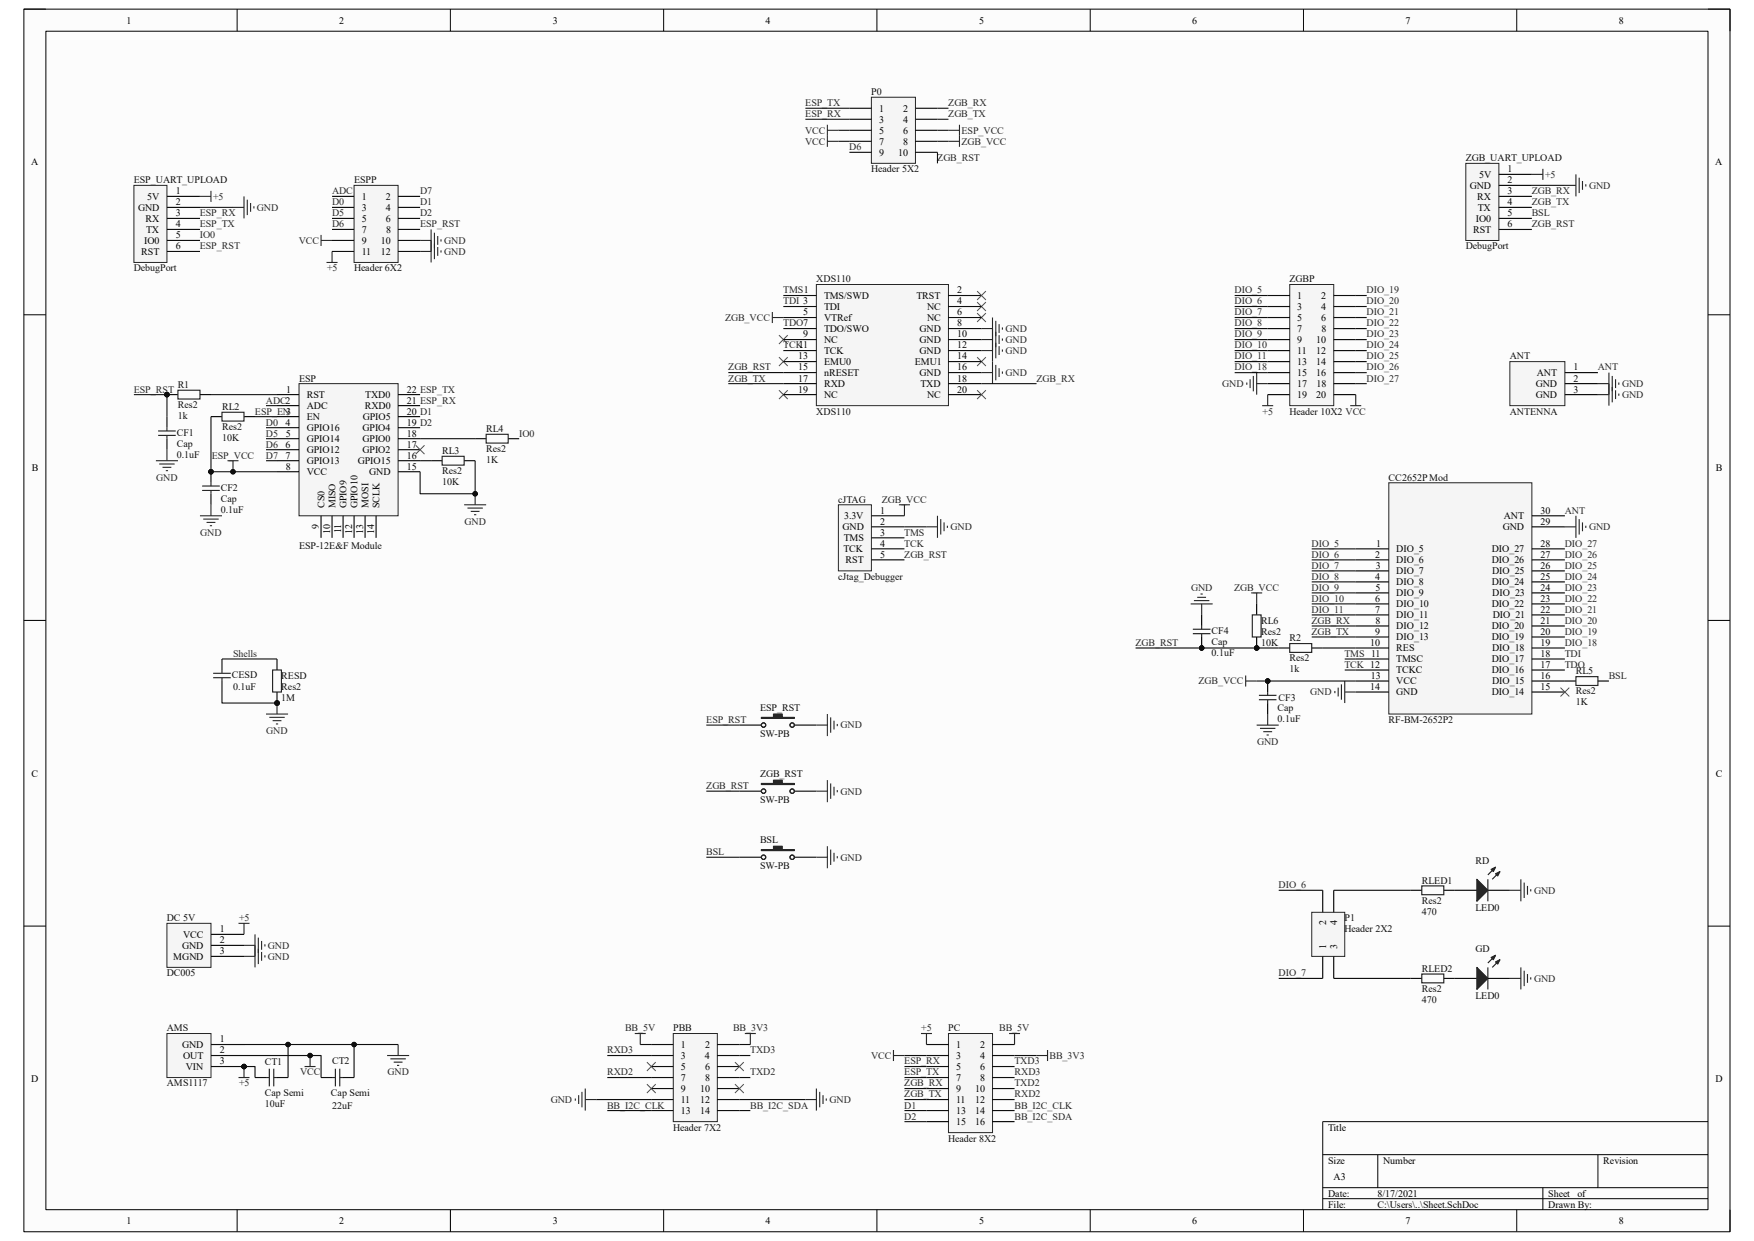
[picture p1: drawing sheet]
<svg xmlns="http://www.w3.org/2000/svg" width="297mm" height="210mm" viewBox="0 0 297 210" stroke-linecap="round" stroke-linejoin="round" font-family="sans-serif">
<defs><g id="words">
<g font-size="1.7">
<text x="21.4" y="4">1</text>
<text x="57.4" y="4">2</text>
<text x="93.6" y="4">3</text>
<text x="129.6" y="4">4</text>
<text x="165.8" y="4">5</text>
<text x="201.8" y="4">6</text>
<text x="238" y="4">7</text>
<text x="274.1" y="4">8</text>
<text x="148.8" y="18.9">1</text>
<text x="148.8" y="20.7">3</text>
<text x="148.8" y="22.6">5</text>
<text x="152.9" y="18.9">2</text>
<text x="152.9" y="20.7">4</text>
<text x="152.9" y="22.6">6</text>
<text x="5.3" y="28">A</text>
<text x="148.8" y="24.5">7</text>
<text x="148.8" y="26.3">9</text>
<text x="152.1" y="26.3">10</text>
<text x="152.9" y="24.5">8</text>
<text x="255.3" y="29.2">1</text>
<text x="290.4" y="28">A</text>
<text x="23.4" y="35.7">GND</text>
<text x="24.9" y="33.8">5V</text>
<text x="29.8" y="34.8">2</text>
<text x="29.8" y="32.9">1</text>
<text x="61.3" y="33.8">1</text>
<text x="61.3" y="35.7">3</text>
<text x="65.3" y="33.8">2</text>
<text x="65.3" y="35.7">4</text>
<text x="248.9" y="32">GND</text>
<text x="250.1" y="33.8">RX</text>
<text x="250.2" y="35.7">TX</text>
<text x="250.4" y="30.1">5V</text>
<text x="255.3" y="34.8">4</text>
<text x="255.3" y="31">2</text>
<text x="255.3" y="32.9">3</text>
<text x="24.4" y="41.3">IO0</text>
<text x="24.6" y="37.5">RX</text>
<text x="24.7" y="39.4">TX</text>
<text x="29.8" y="38.5">4</text>
<text x="29.8" y="36.6">3</text>
<text x="29.8" y="40.3">5</text>
<text x="61.3" y="37.5">5</text>
<text x="61.3" y="39.4">7</text>
<text x="61.3" y="41.3">9</text>
<text x="64.5" y="41.3">10</text>
<text x="65.3" y="37.5">6</text>
<text x="65.4" y="39.4">8</text>
<text x="249.4" y="39.4">RST</text>
<text x="249.9" y="37.5">IO0</text>
<text x="255.3" y="36.6">5</text>
<text x="255.3" y="38.5">6</text>
<text x="23.9" y="43.1">RST</text>
<text x="29.8" y="42.2">6</text>
<text x="61.3" y="43.1">11</text>
<text x="64.5" y="43.1">12</text>
<text x="136" y="53.4">5</text>
<text x="139.5" y="50.6">TMS/SWD</text>
<text x="139.5" y="52.5">TDI</text>
<text x="155.2" y="50.6">TRST</text>
<text x="157" y="52.5">NC</text>
<text x="162.1" y="49.7">2</text>
<text x="162.1" y="51.5">4</text>
<text x="162.1" y="53.4">6</text>
<text x="219.7" y="50.6">1</text>
<text x="219.7" y="52.5">3</text>
<text x="223.7" y="50.6">2</text>
<text x="223.7" y="52.5">4</text>
<text x="136" y="57.1">9</text>
<text x="139.5" y="54.3">VTRef</text>
<text x="139.5" y="56.2">TDO/SWO</text>
<text x="139.5" y="58">NC</text>
<text x="139.5" y="59.9">TCK</text>
<text x="155.7" y="56.2">GND</text>
<text x="155.7" y="58">GND</text>
<text x="155.7" y="59.9">GND</text>
<text x="157" y="54.3">NC</text>
<text x="162.1" y="55.2">8</text>
<text x="162.1" y="57.1">10</text>
<text x="162.1" y="59">12</text>
<text x="219.7" y="54.3">5</text>
<text x="219.7" y="56.2">7</text>
<text x="219.7" y="58">9</text>
<text x="219.7" y="59.9">11</text>
<text x="222.9" y="58">10</text>
<text x="222.9" y="59.9">12</text>
<text x="223.7" y="54.3">6</text>
<text x="223.8" y="56.2">8</text>
<text x="135.1" y="64.6">17</text>
<text x="135.2" y="60.8">13</text>
<text x="135.2" y="62.7">15</text>
<text x="139.5" y="61.8">EMU0</text>
<text x="139.5" y="63.6">nRESET</text>
<text x="139.5" y="65.5">RXD</text>
<text x="154.9" y="61.8">EMU1</text>
<text x="155.7" y="63.6">GND</text>
<text x="155.9" y="65.5">TXD</text>
<text x="162.1" y="60.8">14</text>
<text x="162.1" y="62.7">16</text>
<text x="162.1" y="64.6">18</text>
<text x="219.7" y="61.8">13</text>
<text x="219.7" y="63.6">15</text>
<text x="219.7" y="65.5">17</text>
<text x="222.9" y="61.8">14</text>
<text x="222.9" y="63.6">16</text>
<text x="222.9" y="65.5">18</text>
<text x="260" y="65.5">GND</text>
<text x="260.2" y="63.6">ANT</text>
<text x="266.4" y="62.7">1</text>
<text x="266.4" y="64.6">2</text>
<text x="48.5" y="66.4">1</text>
<text x="51.9" y="67.4">RST</text>
<text x="51.9" y="69.2">ADC</text>
<text x="51.9" y="71.1">EN</text>
<text x="61.4" y="71.1">GPIO5</text>
<text x="61.8" y="69.2">RXD0</text>
<text x="61.8" y="67.4">TXD0</text>
<text x="68.9" y="70.1">20 D1</text>
<text x="68.9" y="68.3">21 ESP_RX</text>
<text x="68.9" y="66.4">22 ESP_TX</text>
<text x="135.1" y="66.4">19</text>
<text x="139.5" y="67.4">NC</text>
<text x="157" y="67.4">NC</text>
<text x="162.1" y="66.4">20</text>
<text x="219.7" y="67.4">19</text>
<text x="222.9" y="67.4">20</text>
<text x="260" y="67.4">GND</text>
<text x="266.4" y="66.4">3</text>
<text x="48.3" y="72">4</text>
<text x="48.3" y="75.7">6</text>
<text x="48.3" y="77.6">7</text>
<text x="48.4" y="73.9">5</text>
<text x="51.9" y="72.9">GPIO16</text>
<text x="51.9" y="74.8">GPIO14</text>
<text x="51.9" y="76.7">GPIO12</text>
<text x="61.4" y="76.7">GPIO2</text>
<text x="61.4" y="74.8">GPIO0</text>
<text x="61.4" y="72.9">GPIO4</text>
<text x="68.9" y="77.6">16</text>
<text x="68.9" y="75.7">17</text>
<text x="68.9" y="73.9">18</text>
<text x="68.9" y="72">19 D2</text>
<text x="5.4" y="79.7">B</text>
<text x="48.4" y="79.5">8</text>
<text x="51.9" y="78.5">GPIO13</text>
<text x="51.9" y="80.4">VCC</text>
<text x="60.6" y="78.5">GPIO15</text>
<text x="62.5" y="80.4">GND</text>
<text x="68.9" y="79.5">15</text>
<text x="290.5" y="79.7">B</text>
<text x="54" y="89.5" transform="rotate(-90 54 89.5)">9</text>
<text x="54.9" y="86" transform="rotate(-90 54.9 86)">CS0</text>
<text x="56.8" y="86" transform="rotate(-90 56.8 86)">MISO</text>
<text x="58.7" y="86" transform="rotate(-90 58.7 86)">GPIO9</text>
<text x="60.5" y="86" transform="rotate(-90 60.5 86)">GPIO10</text>
<text x="62.4" y="86" transform="rotate(-90 62.4 86)">MOSI</text>
<text x="64.3" y="86" transform="rotate(-90 64.3 86)">SCLK</text>
<text x="142.7" y="89.7">GND</text>
<text x="142.9" y="87.8">3.3V</text>
<text x="149" y="88.8">2</text>
<text x="149" y="86.9">1</text>
<text x="254.5" y="89.7">GND</text>
<text x="254.6" y="87.8">ANT</text>
<text x="260.9" y="88.8">29</text>
<text x="260.9" y="86.9">30</text>
<text x="55.9" y="90.4" transform="rotate(-90 55.9 90.4)">10</text>
<text x="57.7" y="90.3" transform="rotate(-90 57.7 90.3)">11</text>
<text x="59.6" y="90.4" transform="rotate(-90 59.6 90.4)">12</text>
<text x="61.5" y="90.3" transform="rotate(-90 61.5 90.3)">13</text>
<text x="63.3" y="90.4" transform="rotate(-90 63.3 90.4)">14</text>
<text x="142.8" y="93.4">TCK</text>
<text x="142.9" y="91.6">TMS</text>
<text x="143.2" y="95.3">RST</text>
<text x="149" y="92.5">4</text>
<text x="149" y="90.6">3</text>
<text x="149" y="94.4">5</text>
<text x="232.9" y="94.4">2</text>
<text x="233" y="92.5">1</text>
<text x="236.4" y="93.4">DIO_5</text>
<text x="236.4" y="95.3">DIO_6</text>
<text x="252.6" y="95.3">DIO_26</text>
<text x="252.6" y="93.4">DIO_27</text>
<text x="260.9" y="94.4">27</text>
<text x="260.9" y="92.5">28</text>
<text x="232.9" y="98.1">4</text>
<text x="232.9" y="101.9">6</text>
<text x="232.9" y="100">5</text>
<text x="233" y="96.3">3</text>
<text x="236.4" y="97.2">DIO_7</text>
<text x="236.4" y="99.1">DIO_8</text>
<text x="236.4" y="100.9">DIO_9</text>
<text x="252.6" y="99.1">DIO_24</text>
<text x="252.6" y="97.2">DIO_25</text>
<text x="252.7" y="100.9">DIO_23</text>
<text x="260.9" y="101.9">23</text>
<text x="260.9" y="100">24</text>
<text x="260.9" y="98.1">25</text>
<text x="260.9" y="96.3">26</text>
<text x="232.9" y="103.7">7</text>
<text x="232.9" y="107.4">9</text>
<text x="232.9" y="105.6">8</text>
<text x="236.4" y="102.8">DIO_10</text>
<text x="236.4" y="104.6">DIO_11</text>
<text x="236.4" y="106.5">DIO_12</text>
<text x="252.6" y="106.5">DIO_20</text>
<text x="252.6" y="102.8">DIO_22</text>
<text x="252.8" y="104.6">DIO_21</text>
<text x="260.9" y="107.4">20</text>
<text x="260.9" y="105.6">21</text>
<text x="260.9" y="103.7">22</text>
<text x="232" y="109.3">10</text>
<text x="236.4" y="108.4">DIO_13</text>
<text x="236.4" y="110.2">RES</text>
<text x="236.4" y="112.1">TMSC</text>
<text x="236.4" y="114">TCKC</text>
<text x="252.6" y="114">DIO_16</text>
<text x="252.6" y="112.1">DIO_17</text>
<text x="252.6" y="108.4">DIO_19</text>
<text x="252.6" y="110.2">DIO_18</text>
<text x="260.9" y="113">17</text>
<text x="260.9" y="111.2">18</text>
<text x="260.9" y="109.3">19</text>
<text x="232" y="116.8">14</text>
<text x="232.1" y="114.9">13</text>
<text x="236.4" y="115.8">VCC</text>
<text x="236.4" y="117.7">GND</text>
<text x="252.6" y="117.7">DIO_14</text>
<text x="252.6" y="115.8">DIO_15</text>
<text x="260.9" y="116.8">15</text>
<text x="260.9" y="114.9">16</text>
<text x="5.3" y="131.4">C</text>
<text x="290.5" y="131.4">C</text>
<text x="30.8" y="160.5">GND</text>
<text x="31" y="158.7">VCC</text>
<text x="37.2" y="157.7">1</text>
<text x="37.2" y="159.6">2</text>
<text x="37.2" y="161.5">3</text>
<text x="224.5" y="160.5" transform="rotate(-90 224.5 160.5)">1</text>
<text x="224.5" y="156.5" transform="rotate(-90 224.5 156.5)">2</text>
<text x="226.4" y="160.5" transform="rotate(-90 226.4 160.5)">3</text>
<text x="226.4" y="156.5" transform="rotate(-90 226.4 156.5)">4</text>
<text x="29.3" y="162.4">MGND</text>
<text x="30.8" y="177.3">GND</text>
<text x="31" y="179.2">OUT</text>
<text x="37.2" y="176.4">1</text>
<text x="37.2" y="178.3">2</text>
<text x="115.3" y="177.3">1</text>
<text x="115.3" y="179.2">3</text>
<text x="119.3" y="179.2">4</text>
<text x="119.4" y="177.3">2</text>
<text x="161.9" y="177.3">1</text>
<text x="161.9" y="179.2">3</text>
<text x="165.9" y="177.3">2</text>
<text x="165.9" y="179.2">4</text>
<text x="5.3" y="183.1">D</text>
<text x="31.5" y="181.1">VIN</text>
<text x="37.2" y="180.1">3</text>
<text x="115.3" y="181.1">5</text>
<text x="115.3" y="182.9">7</text>
<text x="115.3" y="184.8">9</text>
<text x="118.5" y="184.8">10</text>
<text x="119.4" y="181.1">6</text>
<text x="119.4" y="182.9">8</text>
<text x="161.9" y="181.1">5</text>
<text x="161.9" y="182.9">7</text>
<text x="161.9" y="184.8">9</text>
<text x="165.1" y="184.8">10</text>
<text x="165.9" y="181.1">6</text>
<text x="166" y="182.9">8</text>
<text x="290.5" y="183.1">D</text>
<text x="115.3" y="186.6">11</text>
<text x="115.3" y="188.5">13</text>
<text x="118.5" y="186.6">12</text>
<text x="118.5" y="188.5">14</text>
<text x="161.9" y="186.6">11</text>
<text x="161.9" y="188.5">13</text>
<text x="161.9" y="190.4">15</text>
<text x="165.1" y="188.5">14</text>
<text x="165.1" y="190.4">16</text>
<text x="165.1" y="186.6">12</text>
<text x="224.9" y="191.3">Title</text>
<text x="224.9" y="196.9">Size</text>
<text x="234.2" y="196.9">Number</text>
<text x="271.5" y="196.9">Revision</text>
<text x="224.9" y="202.5">Date:</text>
<text x="225.8" y="199.7">A3</text>
<text x="233.3" y="202.5">8/17/2021</text>
<text x="262.2" y="202.5">Sheet</text>
<text x="267.1" y="202.5">of</text>
<text x="21.4" y="207.1">1</text>
<text x="57.4" y="207.1">2</text>
<text x="93.6" y="207.1">3</text>
<text x="129.6" y="207.1">4</text>
<text x="165.8" y="207.1">5</text>
<text x="201.8" y="207.1">6</text>
<text x="224.9" y="204.3">File:</text>
<text x="233.3" y="204.3">C:\Users\..\Sheet.SchDoc</text>
<text x="238" y="207.1">7</text>
<text x="262.2" y="204.3">Drawn By:</text>
<text x="274.1" y="207.1">8</text>
</g>
<g font-size="1.7" fill="#262626">
<text x="136.4" y="17.9">ESP_TX</text>
<text x="160.6" y="17.9">ZGB_RX</text>
<text x="136.3" y="22.6">VCC</text>
<text x="136.4" y="19.8">ESP_RX</text>
<text x="160.6" y="19.8">ZGB_TX</text>
<text x="162.8" y="22.6">ESP_VCC</text>
<text x="136.3" y="24.5">VCC</text>
<text x="143.8" y="25.4">D6</text>
<text x="158.7" y="27.3">ZGB_RST</text>
<text x="162.8" y="24.5">ZGB_VCC</text>
<text x="36.1" y="33.8">+5</text>
<text x="43.5" y="35.7">GND</text>
<text x="56.2" y="32.9">ADC</text>
<text x="56.2" y="34.8">D0</text>
<text x="71.1" y="32.9">D7</text>
<text x="71.1" y="34.8">D1</text>
<text x="259.4" y="32.9">ZGB_RX</text>
<text x="259.4" y="34.8">ZGB_TX</text>
<text x="261.6" y="30.1">+5</text>
<text x="269.1" y="32">GND</text>
<text x="33.8" y="36.6">ESP_RX</text>
<text x="33.8" y="38.5">ESP_TX</text>
<text x="33.8" y="40.3">IO0</text>
<text x="50.6" y="41.3">VCC</text>
<text x="56.2" y="36.6">D5</text>
<text x="56.2" y="38.5">D6</text>
<text x="71.1" y="36.6">D2</text>
<text x="71.1" y="38.5">ESP_RST</text>
<text x="75.2" y="41.3">GND</text>
<text x="259.4" y="36.6">BSL</text>
<text x="259.4" y="38.5">ZGB_RST</text>
<text x="33.8" y="42.2">ESP_RST</text>
<text x="55.4" y="45.9">+5</text>
<text x="75.2" y="43.1">GND</text>
<text x="132.6" y="49.7">TMS1</text>
<text x="132.6" y="51.5">TDI 3</text>
<text x="209" y="49.7">DIO_5</text>
<text x="209" y="51.5">DIO_6</text>
<text x="209" y="53.4">DIO_7</text>
<text x="231.4" y="53.4">DIO_21</text>
<text x="231.4" y="51.5">DIO_20</text>
<text x="231.4" y="49.7">DIO_19</text>
<text x="122.8" y="54.3">ZGB_VCC</text>
<text x="132.6" y="59">TCK11</text>
<text x="132.6" y="55.2">TDO7</text>
<text x="170.3" y="56.2">GND</text>
<text x="170.3" y="58">GND</text>
<text x="170.3" y="59.9">GND</text>
<text x="209" y="55.2">DIO_8</text>
<text x="209" y="57.1">DIO_9</text>
<text x="209" y="59">DIO_10</text>
<text x="231.4" y="59">DIO_24</text>
<text x="231.4" y="57.1">DIO_23</text>
<text x="231.4" y="55.2">DIO_22</text>
<text x="123.3" y="64.6">ZGB_TX</text>
<text x="123.3" y="62.7">ZGB_RST</text>
<text x="170.3" y="63.6">GND</text>
<text x="175.5" y="64.6">ZGB_RX</text>
<text x="207" y="65.5">GND</text>
<text x="209" y="60.8">DIO_11</text>
<text x="209" y="62.7">DIO_18</text>
<text x="231.4" y="64.6">DIO_27</text>
<text x="231.4" y="62.7">DIO_26</text>
<text x="231.4" y="60.8">DIO_25</text>
<text x="270.5" y="62.7">ANT</text>
<text x="274.7" y="65.5">GND</text>
<text x="22.6" y="66.4">ESP_RST</text>
<text x="43.2" y="70.1">ESP_EN3</text>
<text x="45" y="68.3">ADC2</text>
<text x="213.8" y="70.1">+5</text>
<text x="274.7" y="67.4">GND</text>
<text x="35.9" y="77.6">ESP_VCC</text>
<text x="45" y="72">D0</text>
<text x="45" y="73.9">D5</text>
<text x="45" y="75.7">D6</text>
<text x="45" y="77.6">D7</text>
<text x="87.9" y="73.9">IO0</text>
<text x="26.5" y="81.3">GND</text>
<text x="78.7" y="88.8">GND</text>
<text x="149.3" y="85">ZGB_VCC</text>
<text x="160.9" y="89.7">GND</text>
<text x="265" y="86.9">ANT</text>
<text x="269.1" y="89.7">GND</text>
<text x="33.9" y="90.6">GND</text>
<text x="153.1" y="92.5">TCK</text>
<text x="153.1" y="90.6">TMS</text>
<text x="153.1" y="94.4">ZGB_RST</text>
<text x="222.1" y="92.5">DIO_5</text>
<text x="222.1" y="94.4">DIO_6</text>
<text x="265" y="92.5">DIO_27</text>
<text x="265" y="94.4">DIO_26</text>
<text x="201.7" y="100">GND</text>
<text x="209" y="100">ZGB_VCC</text>
<text x="222.1" y="96.3">DIO_7</text>
<text x="222.1" y="98.1">DIO_8</text>
<text x="222.1" y="100">DIO_9</text>
<text x="222.1" y="101.9">DIO_10</text>
<text x="265" y="96.3">DIO_25</text>
<text x="265" y="98.1">DIO_24</text>
<text x="265" y="100">DIO_23</text>
<text x="265" y="101.9">DIO_22</text>
<text x="222.1" y="107.4">ZGB_TX</text>
<text x="222.1" y="105.6">ZGB_RX</text>
<text x="222.1" y="103.7">DIO_11</text>
<text x="265" y="103.7">DIO_21</text>
<text x="265" y="105.6">DIO_20</text>
<text x="265" y="107.4">DIO_19</text>
<text x="39.5" y="111.2">Shells</text>
<text x="192.3" y="109.3">ZGB_RST</text>
<text x="227.7" y="111.2">TMS 11</text>
<text x="227.7" y="113">TCK 12</text>
<text x="265" y="111.2">TDI</text>
<text x="265" y="113">TDO</text>
<text x="265" y="109.3">DIO_18</text>
<text x="202.9" y="115.8">ZGB_VCC</text>
<text x="221.9" y="117.7">GND</text>
<text x="272.4" y="114.9">BSL</text>
<text x="45.1" y="124.2">GND</text>
<text x="119.6" y="122.3">ESP_RST</text>
<text x="142.3" y="123.3">GND</text>
<text x="212.8" y="126.1">GND</text>
<text x="119.6" y="133.5">ZGB_RST</text>
<text x="142.3" y="134.5">GND</text>
<text x="119.6" y="144.7">BSL</text>
<text x="142.3" y="145.6">GND</text>
<text x="40.5" y="155.9">+5</text>
<text x="216.5" y="150.3">DIO_6</text>
<text x="259.8" y="151.2">GND</text>
<text x="45.4" y="160.5">GND</text>
<text x="45.4" y="162.4">GND</text>
<text x="216.5" y="165.2">DIO_7</text>
<text x="259.8" y="166.2">GND</text>
<text x="102.8" y="178.3">RXD3</text>
<text x="105.8" y="174.5">BB_5V</text>
<text x="124.1" y="174.5">BB_3V3</text>
<text x="127" y="178.3">TXD3</text>
<text x="147.5" y="179.2">VCC</text>
<text x="156" y="174.5">+5</text>
<text x="169.2" y="174.5">BB_5V</text>
<text x="177.7" y="179.2">BB_3V3</text>
<text x="40.5" y="183.9">+5</text>
<text x="50.8" y="182">VCC</text>
<text x="65.6" y="182">GND</text>
<text x="102.8" y="182">RXD2</text>
<text x="127" y="182">TXD2</text>
<text x="153.1" y="182">ESP_TX</text>
<text x="153.1" y="180.1">ESP_RX</text>
<text x="153.1" y="183.9">ZGB_RX</text>
<text x="153.1" y="185.7">ZGB_TX</text>
<text x="171.8" y="180.1">TXD3</text>
<text x="171.8" y="182">RXD3</text>
<text x="171.8" y="183.9">TXD2</text>
<text x="171.8" y="185.7">RXD2</text>
<text x="93.3" y="186.6">GND</text>
<text x="102.8" y="187.6">BB_I2C_CLK</text>
<text x="127" y="187.6">BB_I2C_SDA</text>
<text x="140.5" y="186.6">GND</text>
<text x="153.1" y="187.6">D1</text>
<text x="153.1" y="189.4">D2</text>
<text x="171.8" y="187.6">BB_I2C_CLK</text>
<text x="171.8" y="189.4">BB_I2C_SDA</text>
</g>
<g font-size="1.7" fill="#0e0e0e">
<text x="147.5" y="16.1">P0</text>
<text x="147.5" y="29.2">Header 5X2</text>
<text x="248.2" y="27.3">ZGB_UART_UPLOAD</text>
<text x="22.6" y="31">ESP_UART_UPLOAD</text>
<text x="59.9" y="31">ESPP</text>
<text x="22.6" y="45.9">DebugPort</text>
<text x="59.9" y="45.9">Header 6X2</text>
<text x="138.2" y="47.8">XDS110</text>
<text x="218.4" y="47.8">ZGBP</text>
<text x="248.2" y="42.2">DebugPort</text>
<text x="30.1" y="65.7">R1</text>
<text x="50.6" y="64.6">ESP</text>
<text x="255.6" y="60.8">ANT</text>
<text x="30.1" y="70.9">1k</text>
<text x="30.1" y="69">Res2</text>
<text x="37.6" y="69.4">RL2</text>
<text x="138.2" y="70.1">XDS110</text>
<text x="218.4" y="70.1">Header 10X2 VCC</text>
<text x="255.6" y="70.1">ANTENNA</text>
<text x="29.9" y="77.4">0.1uF</text>
<text x="29.9" y="73.7">CF1</text>
<text x="29.9" y="75.6">Cap</text>
<text x="37.6" y="74.6">10K</text>
<text x="37.6" y="72.8">Res2</text>
<text x="74.8" y="76.9">RL3</text>
<text x="82.3" y="73.2">RL4</text>
<text x="82.3" y="76.5">Res2</text>
<text x="37.4" y="83">CF2</text>
<text x="74.8" y="82.1">10K</text>
<text x="74.8" y="80.2">Res2</text>
<text x="82.3" y="78.4">1K</text>
<text x="235.1" y="81.3">CC2652P Mod</text>
<text x="37.4" y="86.7">0.1uF</text>
<text x="37.4" y="84.9">Cap</text>
<text x="141.9" y="85">cJTAG</text>
<text x="50.6" y="92.9">ESP-12E&amp;F Module</text>
<text x="141.9" y="98.1">cJtag_Debugger</text>
<text x="205.1" y="107.2">CF4</text>
<text x="213.5" y="105.6">RL6</text>
<text x="213.5" y="107.4">Res2</text>
<text x="205.1" y="111">0.1uF</text>
<text x="205.1" y="109.1">Cap</text>
<text x="213.5" y="109.3">10K</text>
<text x="218.4" y="113.7">1k</text>
<text x="218.4" y="108.5">R2</text>
<text x="218.4" y="111.9">Res2</text>
<text x="39.2" y="114.7">CESD</text>
<text x="39.5" y="116.8">0.1uF</text>
<text x="47.6" y="118.6">1M</text>
<text x="47.6" y="114.9">RESD</text>
<text x="47.6" y="116.8">Res2</text>
<text x="216.5" y="118.6">CF3</text>
<text x="266.8" y="119.3">1K</text>
<text x="266.8" y="114.1">RL5</text>
<text x="266.8" y="117.5">Res2</text>
<text x="128.7" y="120.3">ESP_RST</text>
<text x="128.7" y="124.8">SW-PB</text>
<text x="216.3" y="122.1">0.1uF</text>
<text x="216.3" y="120.3">Cap</text>
<text x="235.1" y="122.3">RF-BM-2652P2</text>
<text x="128.7" y="131.5">ZGB_RST</text>
<text x="128.7" y="135.9">SW-PB</text>
<text x="128.7" y="142.7">BSL</text>
<text x="128.7" y="147.1">SW-PB</text>
<text x="240.7" y="149.6">RLED1</text>
<text x="249.8" y="146.2">RD</text>
<text x="28.2" y="155.9">DC 5V</text>
<text x="227.7" y="155.9">P1</text>
<text x="240.7" y="154.8">470</text>
<text x="240.7" y="152.9">Res2</text>
<text x="249.8" y="154.2">LED0</text>
<text x="227.7" y="157.7">Header 2X2</text>
<text x="249.8" y="161.1">GD</text>
<text x="28.2" y="165.2">DC005</text>
<text x="240.7" y="164.5">RLED2</text>
<text x="240.7" y="167.8">Res2</text>
<text x="240.7" y="169.7">470</text>
<text x="249.8" y="169.1">LED0</text>
<text x="28.2" y="174.5">AMS</text>
<text x="114" y="174.5">PBB</text>
<text x="160.6" y="174.5">PC</text>
<text x="28.2" y="183.9">AMS1117</text>
<text x="44.8" y="180.3">CT1</text>
<text x="44.8" y="185.5">Cap Semi</text>
<text x="56" y="185.5">Cap Semi</text>
<text x="56.2" y="180.1">CT2</text>
<text x="44.8" y="187.4">10uF</text>
<text x="56.2" y="187.6">22uF</text>
<text x="114" y="191.3">Header 7X2</text>
<text x="160.6" y="193.2">Header 8X2</text>
</g>
</g></defs>
<path d="M4 1.5h288.9v206.9h-288.9z" fill-rule="evenodd" fill="#fcfcfc"/>
<path d="M4 1.5h288.9v206.9h-288.9z" fill="none" stroke="#000" stroke-width=".17"/>
<path d="M7.8 5.3h281.4v199.4h-281.4z" fill-rule="evenodd" fill="#fcfcfc"/>
<g fill="none" stroke="#000" stroke-width=".17">
<path d="M4 1.5h3.8M7.8 5.3h281.4v199.4h-281.4zM40.2 1.5v3.8M76.3 1.5v3.8M112.4 1.5v3.8M148.5 1.5v3.8M184.6 1.5v3.8M220.7 1.5v3.8M256.8 1.5v3.8M289.2 1.5h3.7v3.8M4 53.3h3.8M289.2 53.3h3.7"/>
<path d="M4 105h3.8M289.2 105h3.7M4 156.7h3.8M289.2 156.7h3.7M224 195.4h65.2M233.3 195.4v5.6M270.6 195.4v5.6M289.2 189.8h-65.2v14.9M40.2 204.7v3.7M76.3 204.7v3.7M112.4 204.7v3.7M148.5 204.7v3.7"/>
<path d="M184.6 204.7v3.7M220.7 204.7v3.7M224 201h65.2M224 202.8h65.2M256.8 204.7v3.7M261.2 201v3.7M292.9 204.7v3.7"/>
</g>
<path d="M235.2 81.7h24.2v39.1h-24.2z" fill-rule="evenodd" fill="#f5f5f5"/>
<path d="M235.2 81.7h24.2v39.1h-24.2z" fill="none" stroke="#262626" stroke-width=".17"/>
<g fill="none" stroke="#000" stroke-width=".19">
<path d="M229.6 92.9h5.6M229.6 94.7h5.6M229.6 96.6h5.6M229.6 98.5h5.6M259.4 92.9h5.6M259.4 94.7h5.6M259.4 96.6h5.6M259.4 98.5h5.6M259.4 89.2h5.6M259.4 87.3h5.6M229.6 100.3h5.6M229.6 102.2h5.6"/>
<path d="M229.6 104.1h5.6M229.6 105.9h5.6M229.6 107.8h5.6M229.6 109.7h5.6M229.6 111.5h5.6M229.6 113.4h5.6M229.6 115.2h5.6M229.6 117.1h5.6M259.4 100.3h5.6M259.4 102.2h5.6M259.4 104.1h5.6M259.4 105.9h5.6"/>
<path d="M259.4 107.8h5.6M259.4 109.7h5.6M259.4 111.5h5.6M259.4 113.4h5.6M259.4 115.2h5.6M259.4 117.1h5.6"/>
</g>
<path d="M265 89.2h1.8M266.8 87.3v3.7M267.4 87.8v2.7M268 88.4v1.5M268.5 89v.3M210.9 114.3v1.9M210.9 115.2h1.9M226 116.9v.4M226.6 116.4v1.5M227.1 115.8v2.6M227.7 115.2v3.8M227.7 117.1h1.9" fill="none" stroke="#262626" stroke-width=".19"/>
<path d="M255.7 61.2h9.3v7.4h-9.3z" fill-rule="evenodd" fill="#f5f5f5"/>
<path d="M255.7 61.2h9.3v7.4h-9.3z" fill="none" stroke="#262626" stroke-width=".17"/>
<path d="M73 78h1.9M78.6 78h1.9M265 63.1h5.6M265 64.9h5.6M265 66.8h5.6" fill="none" stroke="#000" stroke-width=".19"/>
<g fill="none" stroke="#262626" stroke-width=".19">
<path d="M270.6 66.8h1.8M270.6 64.9h1.8M272.4 63.1v5.5M273 63.6v4.5M273.6 64.2v1.5M273.6 66v1.5M274.1 64.7v.4M274.1 66.6v.4M78.6 85.4h3.7M79.2 86h2.6M79.7 86.5h1.5M80.3 87.1h.3"/>
<path d="M80.5 83.6v1.8"/>
</g>
<path d="M74.9 77.2h3.7v1.5h-3.7z" fill="none" stroke="#1c1c1c" stroke-width=".19"/>
<circle cx="80.5" cy="83.6" r=".37" fill="#0e0e0e"/>
<circle cx="80.5" cy="83.6" r=".37" fill="none" stroke="#0e0e0e" stroke-width=".17"/>
<path d="M80.5 74.2h1.8M86 74.2h1.9" fill="none" stroke="#000" stroke-width=".19"/>
<path d="M82.3 73.5h3.7v1.5h-3.7z" fill="none" stroke="#1c1c1c" stroke-width=".19"/>
<circle cx="28.3" cy="66.8" r=".37" fill="#0e0e0e"/>
<circle cx="28.3" cy="66.8" r=".37" fill="none" stroke="#0e0e0e" stroke-width=".17"/>
<path d="M28.3 66.8h1.8M33.9 66.8h1.8" fill="none" stroke="#000" stroke-width=".19"/>
<circle cx="28.3" cy="66.8" r=".37" fill="#0e0e0e"/>
<circle cx="28.3" cy="66.8" r=".37" fill="none" stroke="#0e0e0e" stroke-width=".17"/>
<path d="M26.8 72.9h3M26.8 73.7h3M28.3 72.4v.5M28.3 73.7v.5M30.1 66h3.8v1.5h-3.8zM37.6 69.8h3.7v1.5h-3.7z" fill="none" stroke="#1c1c1c" stroke-width=".19"/>
<path d="M28.3 70.5v1.9M28.3 74.2v1.9M35.7 70.5h1.9M41.3 70.5h1.9" fill="none" stroke="#000" stroke-width=".19"/>
<path d="M26.4 78h3.7M27 78.5h2.6M27.5 79.1h1.5M28.1 79.6h.4M28.3 76.1v1.9" fill="none" stroke="#262626" stroke-width=".19"/>
<circle cx="35.7" cy="79.8" r=".37" fill="#0e0e0e"/>
<circle cx="35.7" cy="79.8" r=".37" fill="none" stroke="#0e0e0e" stroke-width=".17"/>
<path d="M35.7 79.8v1.9M35.7 83.6v1.8" fill="none" stroke="#000" stroke-width=".19"/>
<circle cx="35.7" cy="79.8" r=".37" fill="#0e0e0e"/>
<circle cx="35.7" cy="79.8" r=".37" fill="none" stroke="#0e0e0e" stroke-width=".17"/>
<path d="M34.2 82.2h3M34.2 83h3M35.7 81.7v.5M35.7 83v.6" fill="none" stroke="#1c1c1c" stroke-width=".19"/>
<path d="M33.9 87.3h3.7M34.4 87.8h2.6M35 88.4h1.5M35.5 89h.4M35.7 85.4v1.9" fill="none" stroke="#262626" stroke-width=".19"/>
<path d="M28.3 156.2h7.4v7.5h-7.4z" fill-rule="evenodd" fill="#f5f5f5"/>
<path d="M28.3 156.2h7.4v7.5h-7.4z" fill="none" stroke="#262626" stroke-width=".17"/>
<path d="M35.7 158.1h5.6M35.7 160h5.6M35.7 161.8h5.6" fill="none" stroke="#000" stroke-width=".19"/>
<path d="M41.3 160h1.9M43.2 158.1v5.6M43.7 158.7v4.4M44.3 159.2v1.5M44.9 159.8v.4M41.3 161.8h1.9M44.3 161.1v1.5M44.9 161.6v.4" fill="none" stroke="#262626" stroke-width=".19"/>
<circle cx="41.3" cy="180.5" r=".37" fill="#0e0e0e"/>
<circle cx="41.3" cy="180.5" r=".37" fill="none" stroke="#0e0e0e" stroke-width=".17"/>
<path d="M28.3 174.9h7.4v7.4h-7.4z" fill-rule="evenodd" fill="#f5f5f5"/>
<path d="M28.3 174.9h7.4v7.4h-7.4z" fill="none" stroke="#262626" stroke-width=".17"/>
<path d="M35.7 176.8h5.6M35.7 178.6h5.6M35.7 180.5h5.6" fill="none" stroke="#000" stroke-width=".19"/>
<circle cx="41.3" cy="180.5" r=".37" fill="#0e0e0e"/>
<circle cx="41.3" cy="180.5" r=".37" fill="none" stroke="#0e0e0e" stroke-width=".17"/>
<path d="M65.6 178.6h3.7M66.1 179.2h2.6M66.7 179.7h1.5M67.4 176.8v1.8M67.2 180.3h.4" fill="none" stroke="#262626" stroke-width=".19"/>
<path d="M43.2 182.3h1.8M46.9 182.3h1.9M54.4 182.3h1.8M58.1 182.3h1.9" fill="none" stroke="#000" stroke-width=".19"/>
<path d="M45 182.3h.6M45.6 180.8v3M46.4 182.3h.5M46.4 180.8v3M56.2 182.3h.6M56.8 180.8v3M57.5 180.8v3M57.5 182.3h.6" fill="none" stroke="#1c1c1c" stroke-width=".19"/>
<path d="M22.7 31.4h5.6v13h-5.6z" fill-rule="evenodd" fill="#f5f5f5"/>
<path d="M22.7 31.4h5.6v13h-5.6z" fill="none" stroke="#262626" stroke-width=".17"/>
<path d="M28.3 38.8h5.6M28.3 35.1h5.6M28.3 33.2h5.6M28.3 37h5.6M28.3 40.7h5.6M28.3 42.6h5.6" fill="none" stroke="#000" stroke-width=".19"/>
<path d="M39.4 35.1h1.9M41.3 33.2v3.8M41.9 33.8v2.6M42.4 34.3v1.5M43 34.9v.4M40.4 156.2h1.8M41.3 156.2v1.9M40.4 182.3h1.8M41.3 180.5v1.8" fill="none" stroke="#262626" stroke-width=".19"/>
<circle cx="41.3" cy="180.5" r=".37" fill="#0e0e0e"/>
<circle cx="41.3" cy="180.5" r=".37" fill="none" stroke="#0e0e0e" stroke-width=".17"/>
<path d="M33.9 33.2h1.8M35.7 32.3v1.9" fill="none" stroke="#262626" stroke-width=".19"/>
<path d="M50.6 64.9h16.8v22.4h-16.8z" fill-rule="evenodd" fill="#f5f5f5"/>
<path d="M50.6 64.9h16.8v22.4h-16.8z" fill="none" stroke="#262626" stroke-width=".17"/>
<g fill="none" stroke="#000" stroke-width=".19">
<path d="M46.9 66.8h3.7M46.9 68.6h3.7M46.9 70.5h3.7M46.9 72.4h3.7M46.9 74.2h3.7M46.9 76.1h3.7M46.9 78h3.7M46.9 79.8h3.7M67.4 66.8h3.7M67.4 68.6h3.7M67.4 70.5h3.7M67.4 72.4h3.7"/>
<path d="M67.4 74.2h3.7M67.4 76.1h3.7M67.4 78h3.7M67.4 79.8h3.7M54.4 87.3v3.7M56.2 87.3v3.7M58.1 87.3v3.7M60 87.3v3.7M61.8 87.3v3.7M63.7 87.3v3.7"/>
</g>
<path d="M52.5 178.6v1.9M51.6 180.5h1.8" fill="none" stroke="#262626" stroke-width=".19"/>
<circle cx="52.5" cy="178.6" r=".37" fill="#0e0e0e"/>
<circle cx="52.5" cy="178.6" r=".37" fill="none" stroke="#0e0e0e" stroke-width=".17"/>
<path d="M38.5 78h1.9M39.4 78v1.8" fill="none" stroke="#262626" stroke-width=".19"/>
<circle cx="39.5" cy="79.8" r=".37" fill="#0e0e0e"/>
<circle cx="39.5" cy="79.8" r=".37" fill="none" stroke="#0e0e0e" stroke-width=".17"/>
<circle cx="214.7" cy="115.2" r=".37" fill="#0e0e0e"/>
<circle cx="214.7" cy="115.2" r=".37" fill="none" stroke="#0e0e0e" stroke-width=".17"/>
<path d="M214.7 115.2v1.9M214.7 119v1.8" fill="none" stroke="#000" stroke-width=".19"/>
<circle cx="214.7" cy="115.2" r=".37" fill="#0e0e0e"/>
<circle cx="214.7" cy="115.2" r=".37" fill="none" stroke="#0e0e0e" stroke-width=".17"/>
<path d="M213.2 117.7h2.9M213.2 118.4h2.9M214.7 117.1v.6M214.7 118.4v.6" fill="none" stroke="#1c1c1c" stroke-width=".19"/>
<path d="M212.8 122.7h3.7M213.3 123.3h2.7M213.9 123.8h1.5M214.5 124.4h.3M214.7 120.8v1.9" fill="none" stroke="#262626" stroke-width=".19"/>
<path d="M248.2 27.6h5.6v13.1h-5.6z" fill-rule="evenodd" fill="#f5f5f5"/>
<path d="M248.2 27.6h5.6v13.1h-5.6z" fill="none" stroke="#262626" stroke-width=".17"/>
<path d="M253.8 35.1h5.6M253.8 31.4h5.6M253.8 29.5h5.6M253.8 33.2h5.6M253.8 37h5.6M253.8 38.8h5.6M265 115.2h1.8M270.6 115.2h1.8" fill="none" stroke="#000" stroke-width=".19"/>
<path d="M140.1 21.1v3.7M140.1 22.1h1.9M140.1 23.9h1.9M259.4 29.5h1.8M261.2 28.6v1.8M265 31.4h1.8M266.8 29.5v3.7M267.4 30.1v2.6M268 30.6v1.5M268.5 31.2v.4" fill="none" stroke="#262626" stroke-width=".19"/>
<path d="M266.8 114.5h3.8v1.5h-3.8z" fill="none" stroke="#1c1c1c" stroke-width=".19"/>
<path d="M147.6 16.5h7.4v11.1h-7.4z" fill-rule="evenodd" fill="#f5f5f5"/>
<path d="M147.6 16.5h7.4v11.1h-7.4z" fill="none" stroke="#262626" stroke-width=".17"/>
<path d="M143.8 18.3h3.8M155 18.3h3.7M143.8 20.2h3.8M143.8 22.1h3.8M143.8 23.9h3.8M143.8 25.8h3.8M155 20.2h3.7M155 22.1h3.7M155 23.9h3.7M155 25.8h3.7" fill="none" stroke="#000" stroke-width=".19"/>
<path d="M70.4 75.4l1.5 1.4M71.9 75.4l-1.5 1.4" fill="none" stroke="#4c4c4c" stroke-width=".17"/>
<circle cx="203.5" cy="109.7" r=".37" fill="#0e0e0e"/>
<circle cx="203.5" cy="109.7" r=".37" fill="none" stroke="#0e0e0e" stroke-width=".17"/>
<path d="M203.5 104.1v1.8M203.5 107.8v1.9" fill="none" stroke="#000" stroke-width=".19"/>
<circle cx="203.5" cy="109.7" r=".37" fill="#0e0e0e"/>
<circle cx="203.5" cy="109.7" r=".37" fill="none" stroke="#0e0e0e" stroke-width=".17"/>
<path d="M202 107.2h3M202 106.5h3M203.5 105.9v.6M203.5 107.2v.6M218.4 108.9h3.7v1.5h-3.7z" fill="none" stroke="#1c1c1c" stroke-width=".19"/>
<path d="M216.5 109.7h1.9M222.1 109.7h1.9" fill="none" stroke="#000" stroke-width=".19"/>
<g fill="none" stroke="#262626" stroke-width=".19">
<path d="M166.2 55.6h1.9M166.2 57.5h1.9M166.2 59.3h1.9M168.1 53.7v11.2M168.6 54.3v6.3M169.2 54.9v1.4M169.2 56.7v1.5M169.2 58.6v1.5M169.7 55.4v.4M169.7 57.3v.3M169.7 59.1v.4M166.2 63.1h1.9"/>
<path d="M168.6 61.7v2.7M169.2 62.3v1.5M169.7 62.9v.3M201.6 102.2h3.7M202.2 101.6h2.6M202.7 101.1h1.5M203.3 100.5h.4M203.5 102.2v1.9"/>
</g>
<path d="M131.9 56.7l1.5 1.5M133.4 56.7l-1.5 1.5M165.4 51.1l1.5 1.5M166.9 51.1l-1.5 1.5M131.9 66l1.5 1.5M131.9 60.4l1.5 1.5M133.4 66l-1.5 1.5M133.4 60.4l-1.5 1.5M165.4 60.4l1.5 1.5M166.9 60.4l-1.5 1.5" fill="none" stroke="#4c4c4c" stroke-width=".17"/>
<path d="M60 31.4h7.4v13h-7.4z" fill-rule="evenodd" fill="#f5f5f5"/>
<path d="M60 31.4h7.4v13h-7.4z" fill="none" stroke="#262626" stroke-width=".17"/>
<path d="M56.2 33.2h3.8M56.2 35.1h3.8M56.2 37h3.8M56.2 38.8h3.8M67.4 33.2h3.7M67.4 35.1h3.7M67.4 37h3.7M67.4 38.8h3.7M56.2 40.7h3.8M56.2 42.6h3.8M67.4 40.7h3.7M67.4 42.6h3.7" fill="none" stroke="#000" stroke-width=".19"/>
<g fill="none" stroke="#262626" stroke-width=".19">
<path d="M54.4 39.8v1.8M73 38.8v5.6M73.6 39.4v4.5M74.1 39.9v1.5M54.4 40.7h1.8M55.3 44.4h1.9M56.2 42.6v1.8M71.1 40.7h1.9M71.1 42.6h1.9M74.1 41.8v1.5M74.7 40.5v.4M74.7 42.4v.3"/>
<path d="M211.1 64.7v.4M211.7 64.2v1.5M212.2 63.6v2.6M212.8 63.1v3.7M212.8 64.9h1.9"/>
</g>
<path d="M218.4 48.1h7.4v20.5h-7.4z" fill-rule="evenodd" fill="#f5f5f5"/>
<path d="M218.4 48.1h7.4v20.5h-7.4z" fill="none" stroke="#262626" stroke-width=".17"/>
<g fill="none" stroke="#000" stroke-width=".19">
<path d="M214.7 50h3.7M214.7 51.9h3.7M214.7 53.7h3.7M214.7 55.6h3.7M214.7 57.5h3.7M214.7 59.3h3.7M225.8 50h3.8M225.8 51.9h3.8M225.8 53.7h3.8M225.8 55.6h3.8M225.8 57.5h3.8M225.8 59.3h3.8"/>
<path d="M214.7 61.2h3.7M214.7 63.1h3.7M214.7 64.9h3.7M214.7 66.8h3.7M225.8 61.2h3.8M225.8 63.1h3.8M225.8 64.9h3.8M225.8 66.8h3.8M125.2 145.1h3.7M134.5 145.1h3.7"/>
</g>
<path d="M213.7 68.6h1.9M214.7 66.8v1.8M228.6 68.6h1.9M229.6 66.8v1.8" fill="none" stroke="#262626" stroke-width=".19"/>
<path d="M128.9 143.8h2.1v-.6h1.5v.6h2v.1h-5.6z" fill-rule="evenodd" fill="#1c1c1c"/>
<g fill="none" stroke="#1c1c1c" stroke-width=".19">
<path d="M128.9 143.8h2.1v-.6h1.5v.6h2v.1h-5.6z"/>
<circle cx="129.3" cy="145.1" r=".37"/>
<circle cx="134.1" cy="145.1" r=".37"/>
</g>
<path d="M138.2 145.1h1.9M140.1 143.2v3.7M140.7 143.8v2.6M141.2 144.3v1.5M141.8 144.9v.3" fill="none" stroke="#262626" stroke-width=".19"/>
<path d="M125.2 133.9h3.7M134.5 133.9h3.7" fill="none" stroke="#000" stroke-width=".19"/>
<path d="M128.9 132.6h2.1v-.6h1.5v.6h2v.2h-5.6z" fill-rule="evenodd" fill="#1c1c1c"/>
<g fill="none" stroke="#1c1c1c" stroke-width=".19">
<path d="M128.9 132.6h2.1v-.6h1.5v.6h2v.2h-5.6z"/>
<circle cx="129.3" cy="133.9" r=".37"/>
<circle cx="134.1" cy="133.9" r=".37"/>
</g>
<path d="M138.2 133.9h1.9M140.1 132v3.7M140.7 132.6v2.6M141.2 133.1v1.5M141.8 133.7v.4" fill="none" stroke="#262626" stroke-width=".19"/>
<path d="M125.2 122.7h3.7M134.5 122.7h3.7" fill="none" stroke="#000" stroke-width=".19"/>
<path d="M128.9 121.4h2.1v-.6h1.5v.6h2v.2h-5.6z" fill-rule="evenodd" fill="#1c1c1c"/>
<g fill="none" stroke="#1c1c1c" stroke-width=".19">
<path d="M128.9 121.4h2.1v-.6h1.5v.6h2v.2h-5.6z"/>
<circle cx="129.3" cy="122.7" r=".37"/>
<circle cx="134.1" cy="122.7" r=".37"/>
</g>
<path d="M138.2 122.7h1.9M140.1 120.8v3.8M140.7 121.4v2.6M141.2 122v1.4M141.8 122.5v.4" fill="none" stroke="#262626" stroke-width=".19"/>
<path d="M246.3 150.7h3.8M251.9 150.7h3.8" fill="none" stroke="#000" stroke-width=".19"/>
<path d="M250.1 148.8l1.8 1.9-1.8 1.8z" fill="#1c1c1c"/>
<path d="M250.1 148.8l1.8 1.9-1.8 1.8zM253.2 146.7l-1.3 1.4M254 147.5l-1.3 1.3" fill="none" stroke="#1c1c1c" stroke-width=".19"/>
<path d="M253.2 147.9l.8-.4-.4 .7z" fill="#1c1c1c"/>
<path d="M253.2 147.9l.8-.4-.4 .7z" fill="none" stroke="#1c1c1c" stroke-width=".19"/>
<path d="M252.5 147.1l.7-.4-.3 .8z" fill="#1c1c1c"/>
<path d="M251.9 148.8v3.7M252.5 147.1l.7-.4-.3 .8z" fill="none" stroke="#1c1c1c" stroke-width=".19"/>
<path d="M255.7 150.7h1.8M257.5 148.8v3.7M258.1 149.4v2.6M258.6 149.9v1.5M259.2 150.5v.3" fill="none" stroke="#262626" stroke-width=".19"/>
<path d="M246.3 165.6h3.8M251.9 165.6h3.8" fill="none" stroke="#000" stroke-width=".19"/>
<path d="M250.1 163.7l1.8 1.9-1.8 1.8z" fill="#1c1c1c"/>
<path d="M250.1 163.7l1.8 1.9-1.8 1.8zM253.2 161.6l-1.3 1.4M254 162.4l-1.3 1.3" fill="none" stroke="#1c1c1c" stroke-width=".19"/>
<path d="M253.2 162.8l.8-.4-.4 .7z" fill="#1c1c1c"/>
<path d="M253.2 162.8l.8-.4-.4 .7z" fill="none" stroke="#1c1c1c" stroke-width=".19"/>
<path d="M252.5 162l.7-.4-.3 .8z" fill="#1c1c1c"/>
<path d="M240.7 149.9h3.8v1.5h-3.8zM240.7 164.8h3.8v1.5h-3.8zM251.9 163.7v3.7M252.5 162l.7-.4-.3 .8z" fill="none" stroke="#1c1c1c" stroke-width=".19"/>
<path d="M255.7 165.6h1.8M257.5 163.7v3.7M258.1 164.3v2.6M258.6 164.8v1.5M259.2 165.4v.4" fill="none" stroke="#262626" stroke-width=".19"/>
<path d="M238.9 150.7h1.8M244.5 150.7h1.8M238.9 165.6h1.8M244.5 165.6h1.8" fill="none" stroke="#000" stroke-width=".19"/>
<path d="M264.2 116.4l1.5 1.5M265.7 116.4l-1.5 1.5" fill="none" stroke="#4c4c4c" stroke-width=".17"/>
<circle cx="212.8" cy="109.7" r=".37" fill="#0e0e0e"/>
<circle cx="212.8" cy="109.7" r=".37" fill="none" stroke="#0e0e0e" stroke-width=".17"/>
<path d="M212.8 102.2v1.9M212.8 107.8v1.9" fill="none" stroke="#000" stroke-width=".19"/>
<circle cx="212.8" cy="109.7" r=".37" fill="#0e0e0e"/>
<circle cx="212.8" cy="109.7" r=".37" fill="none" stroke="#0e0e0e" stroke-width=".17"/>
<path d="M36.1 113.9h3M36.1 114.7h3M37.6 113.4v.5M37.6 114.7v.5M212 104.1h1.5v3.7h-1.5z" fill="none" stroke="#1c1c1c" stroke-width=".19"/>
<path d="M211.9 100.3h1.8M212.8 100.3v1.9" fill="none" stroke="#262626" stroke-width=".19"/>
<path d="M37.6 111.5v1.9M37.6 115.2v1.9" fill="none" stroke="#000" stroke-width=".19"/>
<circle cx="46.9" cy="119" r=".37" fill="#0e0e0e"/>
<circle cx="46.9" cy="119" r=".37" fill="none" stroke="#0e0e0e" stroke-width=".17"/>
<path d="M46.9 111.5v1.9M46.9 117.1v1.9" fill="none" stroke="#000" stroke-width=".19"/>
<circle cx="46.9" cy="119" r=".37" fill="#0e0e0e"/>
<circle cx="46.9" cy="119" r=".37" fill="none" stroke="#0e0e0e" stroke-width=".17"/>
<path d="M46.2 113.4h1.5v3.7h-1.5z" fill="none" stroke="#1c1c1c" stroke-width=".19"/>
<path d="M46.9 119v1.8M45 120.8h3.8M45.6 121.4h2.6M46.2 122h1.5M46.7 122.5h.4" fill="none" stroke="#262626" stroke-width=".19"/>
<circle cx="46.9" cy="119" r=".37" fill="#0e0e0e"/>
<circle cx="46.9" cy="119" r=".37" fill="none" stroke="#0e0e0e" stroke-width=".17"/>
<path d="M222.1 154.4h5.6v7.4h-5.6z" fill-rule="evenodd" fill="#f5f5f5"/>
<path d="M222.1 154.4h5.6v7.4h-5.6z" fill="none" stroke="#262626" stroke-width=".17"/>
<path d="M224 150.7v3.7M225.8 150.7v3.7M224 161.8v3.8M225.8 161.8v3.8" fill="none" stroke="#000" stroke-width=".19"/>
<g fill="none" stroke="#262626" stroke-width=".19">
<path d="M107.5 174.9h1.8M108.4 174.9v1.9M126.1 174.9h1.9M127.1 174.9v1.9M97.4 185.9v.4M98 185.3v1.5M98.5 184.8v2.6M99.1 186.1h1.9M99.1 184.2v3.7M136.4 186.1h1.8M138.2 184.2v3.7M138.8 184.8v2.6"/>
<path d="M139.4 185.3v1.5M139.9 185.9v.4"/>
</g>
<path d="M114 174.9h7.5v14.9h-7.5z" fill-rule="evenodd" fill="#f5f5f5"/>
<path d="M114 174.9h7.5v14.9h-7.5z" fill="none" stroke="#262626" stroke-width=".17"/>
<g fill="none" stroke="#000" stroke-width=".19">
<path d="M110.3 176.8h3.7M110.3 178.6h3.7M121.5 176.8h3.7M121.5 178.6h3.7M110.3 180.5h3.7M110.3 182.3h3.7M110.3 184.2h3.7M110.3 186.1h3.7M110.3 187.9h3.7M121.5 180.5h3.7M121.5 182.3h3.7M121.5 184.2h3.7"/>
<path d="M121.5 186.1h3.7M121.5 187.9h3.7"/>
</g>
<path d="M160.6 174.9h7.5v16.8h-7.5z" fill-rule="evenodd" fill="#f5f5f5"/>
<path d="M160.6 174.9h7.5v16.8h-7.5z" fill="none" stroke="#262626" stroke-width=".17"/>
<g fill="none" stroke="#000" stroke-width=".19">
<path d="M156.9 176.8h3.7M156.9 178.6h3.7M168.1 176.8h3.7M168.1 178.6h3.7M156.9 180.5h3.7M156.9 182.3h3.7M156.9 184.2h3.7M156.9 186.1h3.7M156.9 187.9h3.7M156.9 189.8h3.7M168.1 180.5h3.7M168.1 182.3h3.7"/>
<path d="M168.1 184.2h3.7M168.1 186.1h3.7M168.1 187.9h3.7M168.1 189.8h3.7"/>
</g>
<g fill="none" stroke="#262626" stroke-width=".19">
<path d="M160.6 23.9h1.9M160.6 22.1h1.9M162.5 21.1v3.7M130.8 52.8v1.9M130.8 53.7h1.8M151.3 178.6h1.9M151.3 177.7v1.8M155.9 174.9h1.9M156.9 174.9v1.9M170.9 174.9h1.8M171.8 174.9v1.9M175.5 178.6h1.9"/>
<path d="M177.4 177.7v1.8"/>
</g>
<path d="M165.4 53l1.5 1.5M166.9 53l-1.5 1.5M109.5 179.7l1.5 1.5M111 179.7l-1.5 1.5M124.4 179.7l1.5 1.5M125.9 179.7l-1.5 1.5M109.5 183.5l1.5 1.5M111 183.5l-1.5 1.5M124.4 183.5l1.5 1.5M125.9 183.5l-1.5 1.5" fill="none" stroke="#4c4c4c" stroke-width=".17"/>
<path d="M142 85.4h5.6v11.2h-5.6z" fill-rule="evenodd" fill="#f5f5f5"/>
<path d="M142 85.4h5.6v11.2h-5.6z" fill="none" stroke="#262626" stroke-width=".17"/>
<path d="M147.6 92.9h5.5M147.6 89.1h5.5M147.6 87.3h5.5M147.6 91h5.5M147.6 94.7h5.5" fill="none" stroke="#000" stroke-width=".19"/>
<path d="M152.2 85.4h1.9M153.1 85.4v1.9M156.9 89.1h1.8M158.7 87.3v3.7M159.3 87.8v2.7M159.9 88.4v1.5M160.4 89v.3" fill="none" stroke="#262626" stroke-width=".19"/>
<path d="M138.2 48.1h22.4v20.5h-22.4z" fill-rule="evenodd" fill="#f5f5f5"/>
<path d="M138.2 48.1h22.4v20.5h-22.4z" fill="none" stroke="#262626" stroke-width=".17"/>
<g fill="none" stroke="#000" stroke-width=".19">
<path d="M132.6 50h5.6M132.6 51.9h5.6M132.6 53.7h5.6M132.6 55.6h5.6M132.6 57.5h5.6M132.6 59.3h5.6M160.6 50h5.6M160.6 51.9h5.6M160.6 53.7h5.6M160.6 55.6h5.6M160.6 57.5h5.6M160.6 59.3h5.6"/>
<path d="M132.6 61.2h5.6M132.6 63.1h5.6M132.6 64.9h5.6M132.6 66.8h5.6M160.6 61.2h5.6M160.6 63.1h5.6M160.6 64.9h5.6M160.6 66.8h5.6"/>
</g>
<path d="M165.4 49.3l1.5 1.5M166.9 49.3l-1.5 1.5M165.4 66l1.5 1.5M166.9 66l-1.5 1.5" fill="none" stroke="#4c4c4c" stroke-width=".17"/>
<path d="M22.7 66.8h5.6v3.7M153.1 89.1h3.8" fill="none" stroke="#0e0e0e" stroke-width=".19"/>
<circle cx="28.3" cy="66.8" r=".37" fill="#0e0e0e"/>
<circle cx="28.3" cy="66.8" r=".37" fill="none" stroke="#0e0e0e" stroke-width=".17"/>
<path d="M33.9 35.1h5.5M35.7 70.5v9.3h11.2" fill="none" stroke="#0e0e0e" stroke-width=".19"/>
<circle cx="35.7" cy="79.8" r=".37" fill="#0e0e0e"/>
<circle cx="35.7" cy="79.8" r=".37" fill="none" stroke="#0e0e0e" stroke-width=".17"/>
<circle cx="39.5" cy="79.8" r=".37" fill="#0e0e0e"/>
<circle cx="39.5" cy="79.8" r=".37" fill="none" stroke="#0e0e0e" stroke-width=".17"/>
<path d="M35.7 66.8h11.2M37.6 117.1v1.9h9.3" fill="none" stroke="#0e0e0e" stroke-width=".19"/>
<circle cx="46.9" cy="119" r=".37" fill="#0e0e0e"/>
<circle cx="46.9" cy="119" r=".37" fill="none" stroke="#0e0e0e" stroke-width=".17"/>
<path d="M37.6 111.5h9.3M41.3 180.5h1.9v1.8" fill="none" stroke="#0e0e0e" stroke-width=".19"/>
<circle cx="41.3" cy="180.5" r=".37" fill="#0e0e0e"/>
<circle cx="41.3" cy="180.5" r=".37" fill="none" stroke="#0e0e0e" stroke-width=".17"/>
<path d="M41.3 178.6h13.1v3.7" fill="none" stroke="#0e0e0e" stroke-width=".19"/>
<circle cx="52.5" cy="178.6" r=".37" fill="#0e0e0e"/>
<circle cx="52.5" cy="178.6" r=".37" fill="none" stroke="#0e0e0e" stroke-width=".17"/>
<path d="M41.3 176.8h26.1" fill="none" stroke="#0e0e0e" stroke-width=".19"/>
<circle cx="60" cy="176.8" r=".37" fill="#0e0e0e"/>
<circle cx="60" cy="176.8" r=".37" fill="none" stroke="#0e0e0e" stroke-width=".17"/>
<circle cx="48.8" cy="176.8" r=".37" fill="#0e0e0e"/>
<circle cx="48.8" cy="176.8" r=".37" fill="none" stroke="#0e0e0e" stroke-width=".17"/>
<path d="M43.2 70.5h3.7M45 78h1.9M45 76.1h1.9M45 74.2h1.9M45 72.4h1.9M45 68.6h1.9M80.5 78v5.6h-9.4v-3.8" fill="none" stroke="#0e0e0e" stroke-width=".19"/>
<circle cx="80.5" cy="83.6" r=".37" fill="#0e0e0e"/>
<circle cx="80.5" cy="83.6" r=".37" fill="none" stroke="#0e0e0e" stroke-width=".17"/>
<g fill="none" stroke="#0e0e0e" stroke-width=".19">
<path d="M136.4 18.3h7.4M158.7 18.3h1.9M136.4 20.2h7.4M142 23.9h1.8M142 22.1h1.8M158.7 20.2h1.9M158.7 23.9h1.9M158.7 22.1h1.9M71.1 78h1.9M71.1 74.2h9.4M123.3 64.9h9.3M123.3 63.1h9.3"/>
<path d="M166.2 64.9h9.3M192.3 109.7h24.2M119.6 133.9h5.6M119.6 122.7h5.6M119.6 145.1h5.6M102.8 178.6h7.5M108.4 176.8h1.9M125.2 178.6h1.9M125.2 176.8h1.9M153.2 178.6h3.7M171.8 178.6h3.7M101 186.1h9.3"/>
<path d="M102.8 187.9h7.5M102.8 182.3h7.5M125.2 186.1h11.2M125.2 187.9h1.9M125.2 182.3h1.9M153.2 186.1h3.7M153.2 187.9h3.7M153.2 182.3h3.7M153.2 189.8h3.7M153.2 184.2h3.7M153.2 180.5h3.7"/>
</g>
<circle cx="212.8" cy="109.7" r=".37" fill="#0e0e0e"/>
<circle cx="212.8" cy="109.7" r=".37" fill="none" stroke="#0e0e0e" stroke-width=".17"/>
<circle cx="203.5" cy="109.7" r=".37" fill="#0e0e0e"/>
<circle cx="203.5" cy="109.7" r=".37" fill="none" stroke="#0e0e0e" stroke-width=".17"/>
<path d="M209.1 59.3h5.6M209.1 57.5h5.6M209.1 55.6h5.6M209.1 53.7h5.6M209.1 51.9h5.6M209.1 50h5.6M209.1 63.1h5.6M209.1 61.2h5.6M212.8 115.2h16.8" fill="none" stroke="#0e0e0e" stroke-width=".19"/>
<circle cx="214.7" cy="115.2" r=".37" fill="#0e0e0e"/>
<circle cx="214.7" cy="115.2" r=".37" fill="none" stroke="#0e0e0e" stroke-width=".17"/>
<g fill="none" stroke="#0e0e0e" stroke-width=".19">
<path d="M259.4 31.4h5.6M229.6 59.3h1.8M229.6 57.5h1.8M229.6 55.6h1.8M229.6 53.7h1.8M229.6 51.9h1.8M229.6 50h1.8M229.6 64.9h1.8M229.6 63.1h1.8M229.6 61.2h1.8M222.1 98.5h7.5M222.1 96.6h7.5"/>
<path d="M222.1 94.7h7.5M222.1 92.9h7.5M222.1 107.8h7.5M222.1 105.9h7.5M222.1 104.1h7.5M222.1 102.2h7.5M222.1 100.3h7.5M224 109.7h5.6M227.7 113.4h1.9M227.7 111.5h1.9M216.5 150.7h7.5M225.8 150.7h13.1"/>
<path d="M48.8 176.8v5.5M216.5 165.6h7.5M225.8 165.6h13.1"/>
</g>
<circle cx="48.8" cy="176.8" r=".37" fill="#0e0e0e"/>
<circle cx="48.8" cy="176.8" r=".37" fill="none" stroke="#0e0e0e" stroke-width=".17"/>
<path d="M60 176.8v5.5" fill="none" stroke="#0e0e0e" stroke-width=".19"/>
<circle cx="60" cy="176.8" r=".37" fill="#0e0e0e"/>
<circle cx="60" cy="176.8" r=".37" fill="none" stroke="#0e0e0e" stroke-width=".17"/>
<path d="M158.7 25.8v1.8" fill="none" stroke="#0e0e0e" stroke-width=".19"/>
<use href="#words"/>
</svg>
